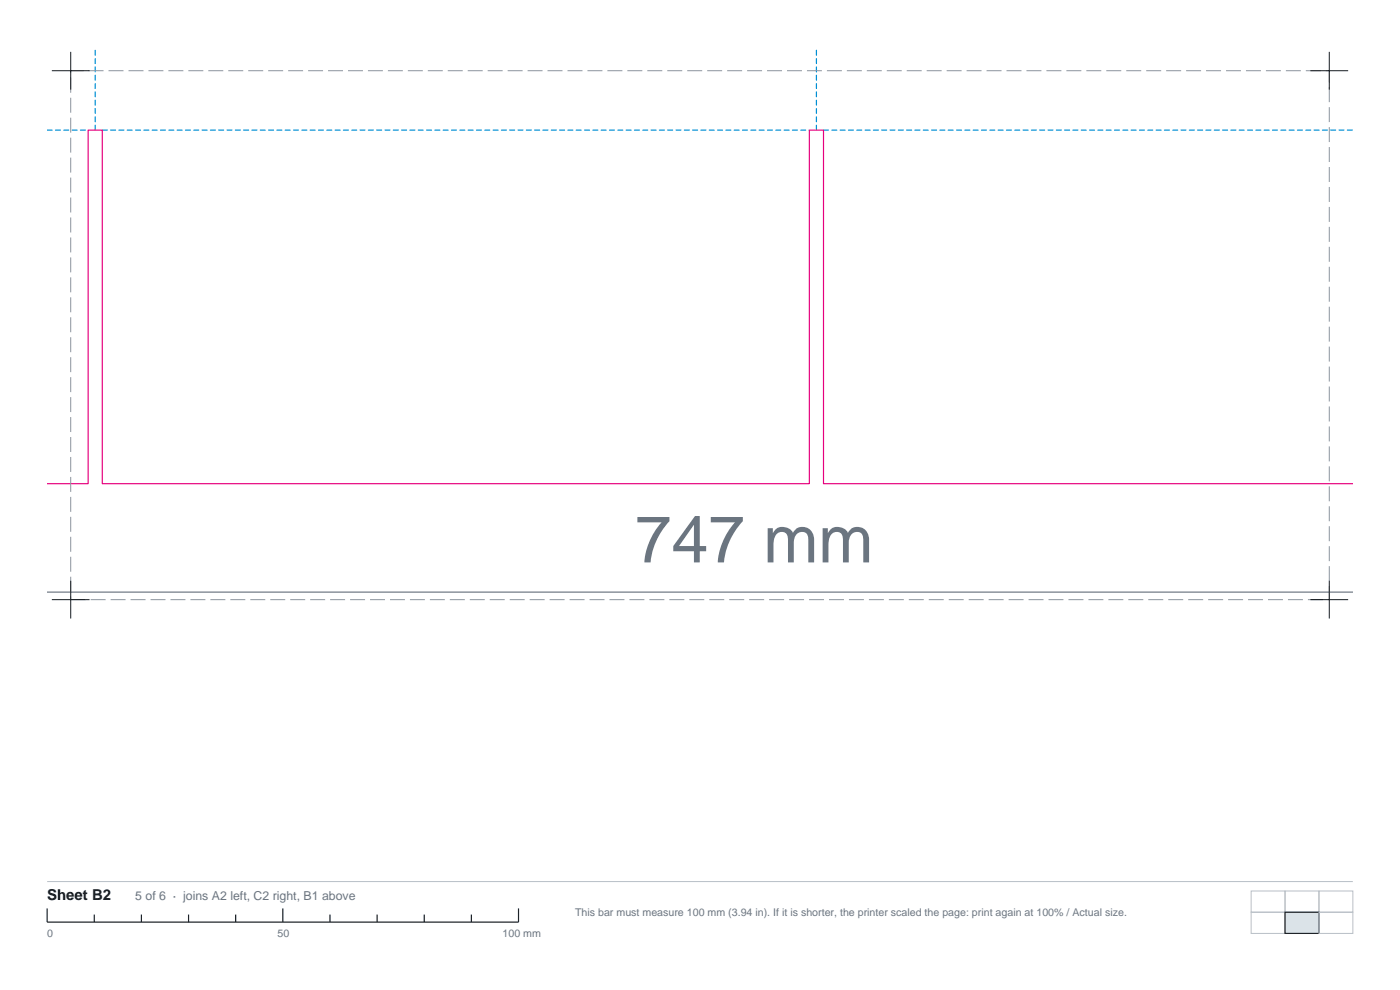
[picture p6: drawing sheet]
<svg xmlns="http://www.w3.org/2000/svg" width="297mm" height="210mm" viewBox="0 0 297 210" stroke-linecap="round" stroke-linejoin="round" font-family="sans-serif">
<defs><g id="words">
<text font-size="14" fill="#6b7580" x="134.7" y="119.3">747 mm</text>
<text font-size="3.2" fill="#12171c" x="10" y="191">Sheet B2</text>
<text font-size="2.6" fill="#6b7580" x="28.7" y="191">5 of 6 · joins A2 left, C2 right, B1 above</text>
<g font-size="2.3" fill="#6b7580">
<text x="122" y="194.2">This bar must measure 100 mm (3.94 in). If it is shorter, the printer scaled the page: print again at 100% / Actual size.</text>
<text x="10" y="198.8">0</text>
<text x="58.9" y="198.8">50</text>
<text x="106.6" y="198.8">100 mm</text>
</g>
</g></defs>
<path d="M10 125.6h277" fill="none" stroke="#6b7580" stroke-width=".25"/>
<path d="M10 27.6h8.7M20.2 27.6v-17.6M21.7 27.6h150M173.2 27.6v-17.6M174.7 27.6h112.3" fill="none" stroke="#008fd4" stroke-width=".25" stroke-dasharray="1.1 .7"/>
<path d="M10 102.6h8.7v-75h3v75h150v-75h3v75h112.3" fill="none" stroke="#e6007d" stroke-width=".25"/>
<path d="M15 15h267v112.2h-267z" fill="none" stroke="#8c949e" stroke-width=".21" stroke-dasharray="3.2 1.1" stroke-linecap="butt"/>
<path d="M11 15h8M15 11v8M278 15h8M282 11v8M11 127.2h8M15 123.2v8M278 127.2h8M282 123.2v8" fill="none" stroke="#12171c" stroke-width=".21"/>
<path d="M10 187h277M265.4 189h7.2v4.5h-7.2zM265.4 193.5h7.2v4.5h-7.2zM272.6 189h7.2v4.5h-7.2zM279.8 189h7.2v4.5h-7.2z" fill="none" stroke="#b8bfc7" stroke-width=".21"/>
<path d="M10 192.7v2.9h100v-2.9M20 194v1.6M30 194v1.6M40 194v1.6M50 194v1.6M60 192.7v2.9M70 194v1.6M80 194v1.6M90 194v1.6M100 194v1.6" fill="none" stroke="#12171c" stroke-width=".25"/>
<path d="M272.6 193.5h7.2v4.5h-7.2z" fill="#dbe3e8" stroke="#12171c" stroke-width=".25"/>
<path d="M279.8 193.5h7.2v4.5h-7.2z" fill="none" stroke="#b8bfc7" stroke-width=".21"/>
<use href="#words"/>
</svg>
